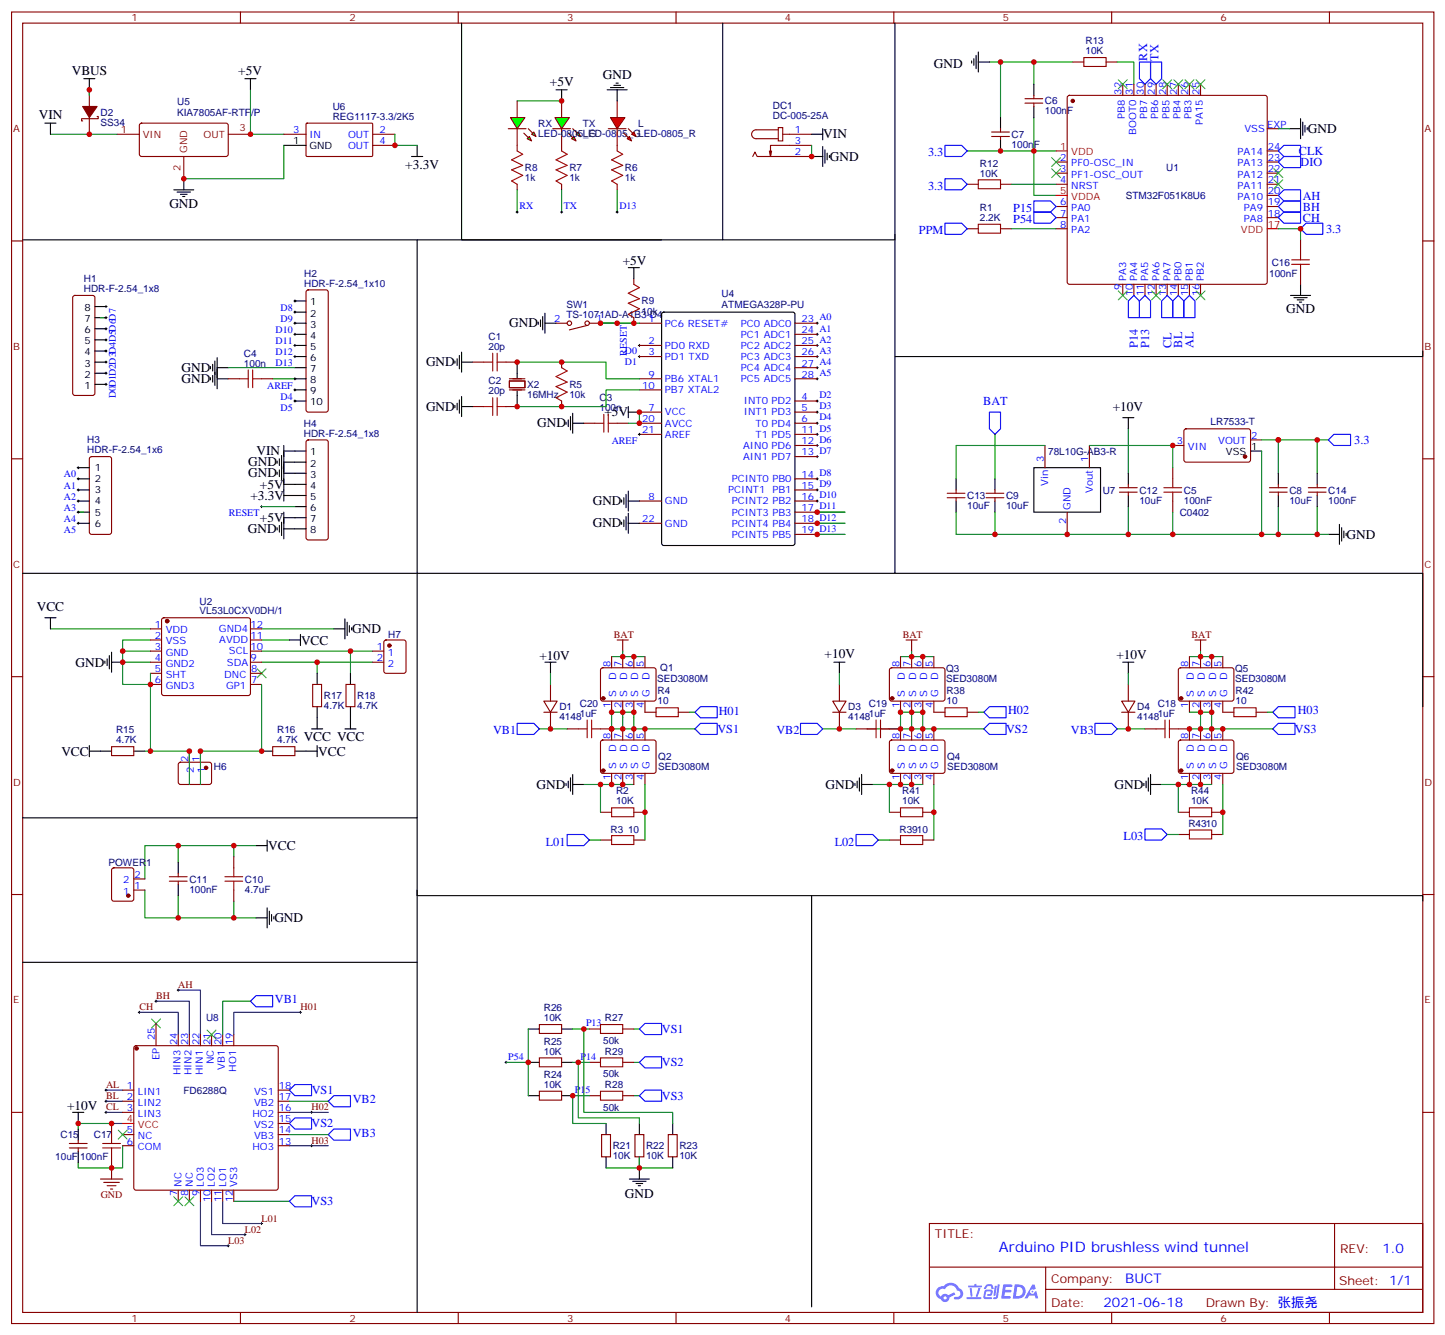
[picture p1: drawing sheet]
<svg xmlns="http://www.w3.org/2000/svg" width="459mm" height="424mm" viewBox="0 0 459 424" stroke-linecap="round" stroke-linejoin="round" font-family="sans-serif">
<defs><g id="words">
<text font-size="4.6" fill="#00f" x="317.2" y="397.4">Arduino PID brushless wind tunnel</text>
<g font-size="4.2">
<text x="22.8" y="23.8">VBUS</text>
<text x="75.6" y="23.8">+5V</text>
<text x="296.5" y="21.4">GND</text>
<text x="174.6" y="27.3">+5V</text>
<text x="191.4" y="25.2">GND</text>
<text x="12.3" y="37.9">VIN</text>
<text x="261.4" y="43.9">VIN</text>
<text x="415.2" y="42.3">GND</text>
<text x="128.7" y="53.7">+3.3V</text>
<text x="263.5" y="51">GND</text>
<text x="53.8" y="65.9">GND</text>
<text x="197.7" y="84.2">+5V</text>
<text x="408.3" y="99.4">GND</text>
<text x="161.7" y="103.9">GND</text>
<text x="57.6" y="118">GND</text>
<text x="135.3" y="116.3">GND</text>
<text x="57.6" y="121.5">GND</text>
<text x="135.3" y="130.4">GND</text>
<text x="353.3" y="130.4">+10V</text>
<text x="170.5" y="135.7">GND</text>
<text x="191.9" y="132.1">+5V</text>
<text x="78.8" y="148">GND</text>
<text x="81.4" y="144.5">VIN</text>
<text x="78.8" y="151.5">GND</text>
<text x="82.5" y="155.1">+5V</text>
<text x="79.5" y="158.6">+3.3V</text>
<text x="188.2" y="160.4">GND</text>
<text x="82.5" y="165.6">+5V</text>
<text x="188.2" y="167.4">GND</text>
<text x="78.7" y="169.2">GND</text>
<text x="427.5" y="171">GND</text>
<text x="11.7" y="194">VCC</text>
<text x="111.8" y="201">GND</text>
<text x="95.6" y="204.6">VCC</text>
<text x="171.2" y="209.5">+10V</text>
<text x="261.8" y="209">+10V</text>
<text x="354.4" y="209.1">+10V</text>
<text x="24" y="211.6">GND</text>
<text x="19.5" y="239.8">VCC</text>
<text x="96.4" y="235.2">VCC VCC</text>
<text x="101" y="239.8">VCC</text>
<text x="170.4" y="250.4">GND</text>
<text x="262.1" y="250.4">GND</text>
<text x="353.8" y="250.4">GND</text>
<text x="85.2" y="269.8">VCC</text>
<text x="87.1" y="292.8">GND</text>
<text x="21.3" y="352.4">+10V</text>
<text x="198.4" y="380.3">GND</text>
</g>
<g font-size="4.2" fill="#00f">
<text x="438.9" y="397.6">1.0</text>
<text x="357.2" y="407.2">BUCT</text>
<text x="350.3" y="415">2021-06-18</text>
</g>
<g font-size="3.9" fill="#00f">
<text x="364.2" y="19.2" transform="rotate(-90 364.2 19.2)">RX</text>
<text x="367.8" y="19.2" transform="rotate(-90 367.8 19.2)">TX</text>
<text x="294.6" y="49.7">3.3</text>
<text x="412.4" y="49.2">CLK</text>
<text x="412.9" y="52.7">DIO</text>
<text x="294.6" y="60.3">3.3</text>
<text x="413.6" y="63.3">AH</text>
<text x="321.7" y="67.3">P15</text>
<text x="321.7" y="70.8">P54</text>
<text x="413.7" y="66.9">BH</text>
<text x="413.7" y="70.4">CH</text>
<text x="291.8" y="74.4">PPM</text>
<text x="421" y="73.9">3.3</text>
<text x="361.3" y="110.4" transform="rotate(-90 361.3 110.4)">P14</text>
<text x="364.8" y="110.4" transform="rotate(-90 364.8 110.4)">P13</text>
<text x="371.9" y="110.4" transform="rotate(-90 371.9 110.4)">CL</text>
<text x="375.3" y="110.3" transform="rotate(-90 375.3 110.3)">BL</text>
<text x="378.9" y="110.3" transform="rotate(-90 378.9 110.3)">AL</text>
<text x="312.1" y="128.6">BAT</text>
<text x="430" y="140.9">3.3</text>
<text x="228.2" y="226.9">H01</text>
<text x="320.1" y="226.8">H02</text>
<text x="412" y="226.8">H03</text>
<text x="156.5" y="233.1">VB1</text>
<text x="227.8" y="232.7">VS1</text>
<text x="246.5" y="233.1">VB2</text>
<text x="319.4" y="232.6">VS2</text>
<text x="340" y="233.1">VB3</text>
<text x="411.1" y="232.6">VS3</text>
<text x="173.3" y="268.4">L01</text>
<text x="265" y="268.4">L02</text>
<text x="356.7" y="266.6">L03</text>
<text x="87.3" y="318.5">VB1</text>
<text x="210.1" y="327.8">VS1</text>
<text x="210.1" y="338.4">VS2</text>
<text x="99" y="347.3">VS1</text>
<text x="112" y="350.2">VB2</text>
<text x="210.1" y="349">VS3</text>
<text x="98.9" y="357.9">VS2</text>
<text x="112" y="360.8">VB3</text>
<text x="98.9" y="382.5">VS3</text>
</g>
<g font-size="3.9" fill="#800">
<text x="296.8" y="392.9">TITLE:</text>
<text x="425.5" y="397.6">REV:</text>
<text x="333.7" y="407.1">Company:</text>
<text x="425.1" y="407.7">Sheet: 1/1</text>
<text x="333.7" y="414.8">Date:</text>
<text x="382.8" y="414.9">Drawn By: 张振尧</text>
</g>
<g font-size="3.2" fill="#800">
<text x="41.8" y="6.8">1</text>
<text x="110.9" y="6.8">2</text>
<text x="180.1" y="6.8">3</text>
<text x="249.2" y="6.8">4</text>
<text x="318.3" y="6.8">5</text>
<text x="387.5" y="6.8">6</text>
<text x="4.2" y="41.9">A</text>
<text x="452.2" y="41.9">A</text>
<text x="4.2" y="111.1">B</text>
<text x="452.2" y="111.1">B</text>
<text x="4.2" y="180.2">C</text>
<text x="452.2" y="180.2">C</text>
<text x="4.2" y="249.3">D</text>
<text x="452.2" y="249.3">D</text>
<text x="4.2" y="318.5">E</text>
<text x="452.2" y="318.5">E</text>
<text x="41.8" y="419.6">1</text>
<text x="110.9" y="419.6">2</text>
<text x="180.1" y="419.6">3</text>
<text x="249.2" y="419.6">4</text>
<text x="318.3" y="419.6">5</text>
<text x="387.5" y="419.6">6</text>
</g>
<g font-size="3.2" fill="#000080">
<text x="344.6" y="17.2">10K</text>
<text x="344.6" y="14.1">R13</text>
<text x="56.2" y="33.4">U5</text>
<text x="105.6" y="34.8">U6</text>
<text x="245.3" y="34.7">DC1</text>
<text x="331.8" y="33.1">C6</text>
<text x="31.9" y="40">SS34</text>
<text x="31.9" y="36.8">D2</text>
<text x="56.2" y="37">KIA7805AF-RTF/P</text>
<text x="105.6" y="38">REG1117-3.3/2K5</text>
<text x="170.9" y="40.4">RX</text>
<text x="185" y="40.3">TX</text>
<text x="202.6" y="40.3">L</text>
<text x="245.3" y="37.9">DC-005-25A</text>
<text x="331.8" y="36.3">100nF</text>
<text x="170.9" y="43.6">LED-0805_G</text>
<text x="185" y="43.6">LED-0805_GLED-0805_R</text>
<text x="321.2" y="47">100nF</text>
<text x="321.2" y="43.7">C7</text>
<text x="311.1" y="52.9">R12</text>
<text x="166.7" y="57.5">1k</text>
<text x="166.7" y="54.4">R8</text>
<text x="180.8" y="57.5">1k</text>
<text x="180.8" y="54.4">R7</text>
<text x="198.4" y="57.5">1k</text>
<text x="198.4" y="54.4">R6</text>
<text x="311.1" y="56">10K</text>
<text x="370.2" y="54.3">U1</text>
<text x="357.4" y="63.2">STM32F051K8U6</text>
<text x="311.1" y="70.1">2.2K</text>
<text x="311.1" y="67">R1</text>
<text x="26.6" y="89.5">H1</text>
<text x="96.6" y="87.8">H2</text>
<text x="402.9" y="87.9">100nF</text>
<text x="403.7" y="84.4">C16</text>
<text x="26.6" y="92.7">HDR-F-2.54_1x8</text>
<text x="96.6" y="90.9">HDR-F-2.54_1x10</text>
<text x="229.1" y="94.1">U4</text>
<text x="179.9" y="100.8">TS-1071AD-A1B3-D4</text>
<text x="179.9" y="97.7">SW1</text>
<text x="203.7" y="99.9">10k</text>
<text x="203.7" y="96.6">R9</text>
<text x="229.1" y="97.6">ATMEGA328P-PU</text>
<text x="155.1" y="107.8">C1</text>
<text x="77.4" y="113.2">C4</text>
<text x="155.1" y="111.1">20p</text>
<text x="77.4" y="116.3">100n</text>
<text x="155.1" y="125.2">20p</text>
<text x="155.1" y="122">C2</text>
<text x="167.4" y="123.1">X2</text>
<text x="180.8" y="123.2">R5</text>
<text x="167.4" y="126.3">16MHz</text>
<text x="180.8" y="126.5">10k</text>
<text x="190.3" y="130.5">100n</text>
<text x="190.3" y="127.3">C3</text>
<text x="96.5" y="135.5">H4</text>
<text x="384.3" y="135">LR7533-T</text>
<text x="27.7" y="143.9">HDR-F-2.54_1x6</text>
<text x="27.7" y="140.7">H3</text>
<text x="96.5" y="138.6">HDR-F-2.54_1x8</text>
<text x="332.8" y="144.3">78L10G-AB3-R</text>
<text x="307.1" y="161.6">10uF</text>
<text x="307.1" y="158.4">C13</text>
<text x="319.4" y="161.6">10uF</text>
<text x="319.4" y="158.4">C9</text>
<text x="350.1" y="156.6">U7</text>
<text x="361.7" y="159.8">10uF</text>
<text x="361.7" y="156.7">C12</text>
<text x="375.8" y="159.8">100nF</text>
<text x="375.8" y="156.7">C5</text>
<text x="409.4" y="159.8">10uF</text>
<text x="409.4" y="156.7">C8</text>
<text x="421.7" y="159.9">100nF</text>
<text x="421.7" y="156.6">C14</text>
<text x="374.5" y="163.7">C0402</text>
<text x="63.4" y="191.9">U2</text>
<text x="63.4" y="194.9">VL53L0CXV0DH/1</text>
<text x="123.3" y="202.5">H7</text>
<text x="209.6" y="213">Q1</text>
<text x="300.4" y="213.4">Q3</text>
<text x="392.1" y="213.4">Q5</text>
<text x="102.8" y="221.9">R17</text>
<text x="113.4" y="221.9">R18</text>
<text x="208.6" y="216.5">SED3080M</text>
<text x="208.8" y="220.4">R4</text>
<text x="300.4" y="216.5">SED3080M</text>
<text x="300.5" y="220.4">R38</text>
<text x="392.1" y="216.5">SED3080M</text>
<text x="392.2" y="220.4">R42</text>
<text x="102.8" y="225.1">4.7K</text>
<text x="113.4" y="225.1">4.7K</text>
<text x="177.6" y="225.4">D1</text>
<text x="184.1" y="227.5">1uF</text>
<text x="184.1" y="224.2">C20</text>
<text x="208.8" y="223.6">10</text>
<text x="269.3" y="225.4">D3</text>
<text x="275.8" y="227.5">1uF</text>
<text x="275.8" y="224.3">C19</text>
<text x="300.5" y="223.6">10</text>
<text x="361" y="225.4">D4</text>
<text x="367.5" y="227.5">1uF</text>
<text x="367.5" y="224.2">C18</text>
<text x="392.2" y="223.6">10</text>
<text x="36.8" y="232.8">R15</text>
<text x="88" y="232.8">R16</text>
<text x="177.6" y="228.6">4148</text>
<text x="269.3" y="228.6">4148</text>
<text x="361" y="228.6">4148</text>
<text x="36.8" y="235.9">4.7K</text>
<text x="88" y="235.9">4.7K</text>
<text x="67.9" y="244.5">H6</text>
<text x="209" y="244.5">SED3080M</text>
<text x="209" y="241.3">Q2</text>
<text x="300.7" y="244.5">SED3080M</text>
<text x="300.7" y="241.3">Q4</text>
<text x="392.4" y="244.5">SED3080M</text>
<text x="392.4" y="241.3">Q6</text>
<text x="195.6" y="255.3">10K</text>
<text x="195.6" y="252.1">R2</text>
<text x="286.4" y="255.3">10K</text>
<text x="286.4" y="252.1">R41</text>
<text x="378.1" y="255.3">10K</text>
<text x="378.1" y="252.1">R44</text>
<text x="377.3" y="262.5">R4310</text>
<text x="193.8" y="264.2">R3</text>
<text x="199.4" y="264.2">10</text>
<text x="285.6" y="264.2">R3910</text>
<text x="34.4" y="274.8">POWER1</text>
<text x="60.1" y="280.1">C11</text>
<text x="77.8" y="280.1">C10</text>
<text x="60.1" y="283.3">100nF</text>
<text x="77.8" y="283.3">4.7uF</text>
<text x="172.7" y="321">R26</text>
<text x="65.4" y="324.1">U8</text>
<text x="172.7" y="324.1">10K</text>
<text x="192.1" y="324.2">R27</text>
<text x="172.7" y="334.7">10K</text>
<text x="172.7" y="331.5">R25</text>
<text x="191.5" y="331.2">50k</text>
<text x="192.1" y="334.8">R29</text>
<text x="191.5" y="341.8">50k</text>
<text x="58.3" y="347.1">FD6288Q</text>
<text x="172.7" y="345.3">10K</text>
<text x="172.7" y="342.1">R24</text>
<text x="192.1" y="345.4">R28</text>
<text x="191.5" y="352.5">50k</text>
<text x="19.2" y="361.3">C15</text>
<text x="29.8" y="361.3">C17</text>
<text x="194.5" y="364.8">R21</text>
<text x="205.1" y="364.8">R22</text>
<text x="215.7" y="364.8">R23</text>
<text x="17.6" y="368.3">10uF</text>
<text x="25.5" y="368.3">100nF</text>
<text x="194.5" y="368">10K</text>
<text x="205.1" y="368">10K</text>
<text x="215.7" y="368">10K</text>
</g>
<g font-size="3.2" fill="#00f">
<text x="356.1" y="30.1" transform="rotate(-90 356.1 30.1)">32</text>
<text x="359.6" y="30.1" transform="rotate(-90 359.6 30.1)">31</text>
<text x="363.1" y="30.1" transform="rotate(-90 363.1 30.1)">30</text>
<text x="366.7" y="30.1" transform="rotate(-90 366.7 30.1)">29</text>
<text x="370.2" y="30.1" transform="rotate(-90 370.2 30.1)">28</text>
<text x="373.7" y="30.1" transform="rotate(-90 373.7 30.1)">27</text>
<text x="377.3" y="30.1" transform="rotate(-90 377.3 30.1)">26</text>
<text x="380.8" y="30.1" transform="rotate(-90 380.8 30.1)">25</text>
<text x="357.2" y="37.7" transform="rotate(-90 357.2 37.7)">PB8</text>
<text x="364.2" y="37.7" transform="rotate(-90 364.2 37.7)">PB7</text>
<text x="367.7" y="37.7" transform="rotate(-90 367.7 37.7)">PB6</text>
<text x="371.3" y="37.7" transform="rotate(-90 371.3 37.7)">PB5</text>
<text x="374.8" y="37.7" transform="rotate(-90 374.8 37.7)">PB4</text>
<text x="378.3" y="37.7" transform="rotate(-90 378.3 37.7)">PB3</text>
<text x="381.8" y="39.7" transform="rotate(-90 381.8 39.7)">PA15</text>
<text x="395.1" y="41.9">VSS</text>
<text x="402.3" y="40.5">EXP</text>
<text x="93" y="42.3">3</text>
<text x="98.2" y="43.7">IN</text>
<text x="110.5" y="43.7">OUT</text>
<text x="110.5" y="47.2">OUT</text>
<text x="120.4" y="42.3">2</text>
<text x="120.4" y="45.8">4</text>
<text x="252.4" y="42.3">1</text>
<text x="252.4" y="45.8">3</text>
<text x="360.7" y="42.7" transform="rotate(-90 360.7 42.7)">BOOT0</text>
<text x="402.5" y="47.6">24</text>
<text x="252.4" y="49.3">2</text>
<text x="336.6" y="51.1">2</text>
<text x="340.1" y="52.8">PF0-OSC_IN</text>
<text x="392.9" y="52.8">PA13</text>
<text x="392.9" y="49.3">PA14</text>
<text x="402.5" y="51.1">23</text>
<text x="336.6" y="54.6">3</text>
<text x="336.6" y="58.1">4</text>
<text x="340.1" y="56.4">PF1-OSC_OUT</text>
<text x="340.1" y="59.9">NRST</text>
<text x="392.9" y="59.9">PA11</text>
<text x="392.9" y="56.4">PA12</text>
<text x="402.5" y="58.1">21</text>
<text x="402.5" y="54.6">22</text>
<text x="336.6" y="65.2">6</text>
<text x="392.9" y="63.4">PA10</text>
<text x="402.5" y="65.2">19</text>
<text x="402.5" y="61.7">20</text>
<text x="164.9" y="66.4">RX</text>
<text x="179" y="66.4">TX</text>
<text x="196.6" y="66.4">D13</text>
<text x="336.6" y="68.7">7</text>
<text x="340.1" y="67">PA0</text>
<text x="340.1" y="70.5">PA1</text>
<text x="394.9" y="70.5">PA8</text>
<text x="394.9" y="67">PA9</text>
<text x="402.5" y="68.7">18</text>
<text x="336.6" y="72.2">8</text>
<text x="340.1" y="74">PA2</text>
<text x="357.5" y="89.2" transform="rotate(-90 357.5 89.2)">PA3</text>
<text x="361" y="89.2" transform="rotate(-90 361 89.2)">PA4</text>
<text x="364.6" y="89.2" transform="rotate(-90 364.6 89.2)">PA5</text>
<text x="368.1" y="89.2" transform="rotate(-90 368.1 89.2)">PA6</text>
<text x="371.6" y="89.2" transform="rotate(-90 371.6 89.2)">PA7</text>
<text x="375.1" y="89.2" transform="rotate(-90 375.1 89.2)">PB0</text>
<text x="378.7" y="89.2" transform="rotate(-90 378.7 89.2)">PB1</text>
<text x="382.2" y="89.2" transform="rotate(-90 382.2 89.2)">PB2</text>
<text x="356.1" y="92.1" transform="rotate(-90 356.1 92.1)">9</text>
<text x="359.6" y="94.1" transform="rotate(-90 359.6 94.1)">10</text>
<text x="363.1" y="94.1" transform="rotate(-90 363.1 94.1)">11</text>
<text x="366.7" y="94.1" transform="rotate(-90 366.7 94.1)">12</text>
<text x="370.2" y="94.1" transform="rotate(-90 370.2 94.1)">13</text>
<text x="373.7" y="94.1" transform="rotate(-90 373.7 94.1)">14</text>
<text x="377.3" y="94.1" transform="rotate(-90 377.3 94.1)">15</text>
<text x="380.8" y="94.1" transform="rotate(-90 380.8 94.1)">16</text>
<text x="89.1" y="98.6">D8</text>
<text x="87.5" y="105.7">D10</text>
<text x="89.1" y="102.2">D9</text>
<text x="175.9" y="102.2">2</text>
<text x="189.2" y="102.2">1</text>
<text x="205.9" y="102.2">1</text>
<text x="211.1" y="103.6">PC6 RESET#</text>
<text x="235.2" y="103.6">PC0 ADC0</text>
<text x="235.2" y="107.2">PC1 ADC1</text>
<text x="254.5" y="102.2">23 A0</text>
<text x="254.5" y="105.8">24 A1</text>
<text x="87.5" y="109.2">D11</text>
<text x="87.5" y="112.7">D12</text>
<text x="198.4" y="112.5">D0</text>
<text x="199" y="112.9" transform="rotate(-90 199 112.9)">RESET</text>
<text x="205.9" y="109.3">2</text>
<text x="205.9" y="112.8">3</text>
<text x="211.1" y="110.7">PD0 RXD</text>
<text x="235.2" y="110.7">PC2 ADC2</text>
<text x="254.5" y="109.3">25 A2</text>
<text x="254.5" y="112.8">26 A3</text>
<text x="87.5" y="116.3">D13</text>
<text x="198.4" y="116">D1</text>
<text x="205.9" y="119.9">9</text>
<text x="211.1" y="114.2">PD1 TXD</text>
<text x="235.2" y="114.2">PC3 ADC3</text>
<text x="235.2" y="117.8">PC4 ADC4</text>
<text x="254.5" y="116.3">27 A4</text>
<text x="254.5" y="119.9">28 A5</text>
<text x="84.9" y="123.3">AREF</text>
<text x="203.9" y="123.4">10</text>
<text x="211.1" y="121.3">PB6 XTAL1</text>
<text x="211.1" y="124.8">PB7 XTAL2</text>
<text x="235.2" y="121.3">PC5 ADC5</text>
<text x="36.8" y="126.4" transform="rotate(-90 36.8 126.4)">D0D1D2D3D4D5D6D7</text>
<text x="89" y="126.8">D4</text>
<text x="89.1" y="130.4">D5</text>
<text x="205.9" y="130.5">7</text>
<text x="211.1" y="131.9">VCC</text>
<text x="236.1" y="128.3">INT0 PD2</text>
<text x="236.1" y="131.9">INT1 PD3</text>
<text x="254.5" y="126.9">4</text>
<text x="254.5" y="130.5">5</text>
<text x="260.1" y="126.4">D2</text>
<text x="260.1" y="129.9">D3</text>
<text x="203.9" y="134">20</text>
<text x="203.9" y="137.5">21</text>
<text x="211.1" y="135.4">AVCC</text>
<text x="239.9" y="135.4">T0 PD4</text>
<text x="254.5" y="134">6</text>
<text x="254.5" y="137.5">11 D5</text>
<text x="260.1" y="133.5">D4</text>
<text x="194.2" y="141">AREF</text>
<text x="211.1" y="138.9">AREF</text>
<text x="235.9" y="142.5">AIN0 PD6</text>
<text x="239.9" y="138.9">T1 PD5</text>
<text x="254.5" y="141">12 D6</text>
<text x="373.7" y="141">3</text>
<text x="377.2" y="142.8">VIN</text>
<text x="386.8" y="141">VOUT</text>
<text x="397.2" y="139.3">2</text>
<text x="235.9" y="146">AIN1 PD7</text>
<text x="254.5" y="144.6">13 D7</text>
<text x="331.4" y="146.7" transform="rotate(-90 331.4 146.7)">3</text>
<text x="345.5" y="146.7" transform="rotate(-90 345.5 146.7)">1</text>
<text x="20.3" y="151.6">A0</text>
<text x="20.3" y="155.1">A1</text>
<text x="232.3" y="153">PCINT0 PB0</text>
<text x="254.5" y="151.6">14 D8</text>
<text x="254.5" y="155.2">15 D9</text>
<text x="332.8" y="154.2" transform="rotate(-90 332.8 154.2)">Vin</text>
<text x="20.3" y="158.6">A2</text>
<text x="205.9" y="158.7">8</text>
<text x="211.1" y="160.1">GND</text>
<text x="231.2" y="156.6">PCINT1</text>
<text x="232.3" y="160.1">PCINT2 PB2</text>
<text x="245.2" y="156.6">PB1</text>
<text x="254.5" y="158.7">16 D10</text>
<text x="339.9" y="161.9" transform="rotate(-90 339.9 161.9)">GND</text>
<text x="346.9" y="156.5" transform="rotate(-90 346.9 156.5)">Vout</text>
<text x="20.3" y="162.1">A3</text>
<text x="20.3" y="165.7">A4</text>
<text x="72.7" y="163.9">RESET</text>
<text x="203.9" y="165.7">22</text>
<text x="211.1" y="167.1">GND</text>
<text x="232.3" y="163.6">PCINT3 PB3</text>
<text x="232.3" y="167.1">PCINT4 PB4</text>
<text x="254.5" y="162.2">17 D11</text>
<text x="254.5" y="165.7">18 D12</text>
<text x="338.5" y="166.3" transform="rotate(-90 338.5 166.3)">2</text>
<text x="20.3" y="169.2">A5</text>
<text x="232.3" y="170.7">PCINT5 PB5</text>
<text x="254.5" y="169.3">19 D13</text>
<text x="49.1" y="199.2">1</text>
<text x="49.1" y="202.8">2</text>
<text x="52.6" y="201">VDD</text>
<text x="69.5" y="200.7">GND4</text>
<text x="79.5" y="202.8">11</text>
<text x="79.5" y="199.2">12</text>
<text x="49.1" y="206.3">3</text>
<text x="49.1" y="209.8">4</text>
<text x="52.6" y="204.5">VSS</text>
<text x="52.6" y="208.1">GND</text>
<text x="69.6" y="204.2">AVDD</text>
<text x="72.7" y="207.7">SCL</text>
<text x="79.5" y="209.8">9</text>
<text x="79.5" y="206.3">10</text>
<text x="119.7" y="206.3">1</text>
<text x="119.7" y="209.8">2</text>
<text x="123.2" y="208.1">1</text>
<text x="49.1" y="213.4">5</text>
<text x="52.6" y="211.6">GND2</text>
<text x="52.6" y="215.1">SHT</text>
<text x="71.2" y="215.1">DNC</text>
<text x="72" y="211.2">SDA</text>
<text x="79.7" y="213.4">8</text>
<text x="123.2" y="211.6">2</text>
<text x="193.8" y="211.8" transform="rotate(-90 193.8 211.8)">8</text>
<text x="195.6" y="215.7" transform="rotate(-90 195.6 215.7)">D</text>
<text x="197.3" y="211.8" transform="rotate(-90 197.3 211.8)">7</text>
<text x="199.1" y="215.7" transform="rotate(-90 199.1 215.7)">D</text>
<text x="200.9" y="211.8" transform="rotate(-90 200.9 211.8)">6</text>
<text x="202.6" y="215.7" transform="rotate(-90 202.6 215.7)">D</text>
<text x="204.4" y="211.8" transform="rotate(-90 204.4 211.8)">5</text>
<text x="206.2" y="215.7" transform="rotate(-90 206.2 215.7)">D</text>
<text x="285.5" y="211.8" transform="rotate(-90 285.5 211.8)">8</text>
<text x="287.3" y="215.7" transform="rotate(-90 287.3 215.7)">D</text>
<text x="289.1" y="211.8" transform="rotate(-90 289.1 211.8)">7</text>
<text x="290.8" y="215.7" transform="rotate(-90 290.8 215.7)">D</text>
<text x="292.6" y="211.8" transform="rotate(-90 292.6 211.8)">6</text>
<text x="294.4" y="215.7" transform="rotate(-90 294.4 215.7)">D</text>
<text x="296.1" y="211.8" transform="rotate(-90 296.1 211.8)">5</text>
<text x="297.9" y="215.7" transform="rotate(-90 297.9 215.7)">D</text>
<text x="377.3" y="211.8" transform="rotate(-90 377.3 211.8)">8</text>
<text x="379" y="215.7" transform="rotate(-90 379 215.7)">D</text>
<text x="380.8" y="211.8" transform="rotate(-90 380.8 211.8)">7</text>
<text x="382.6" y="215.7" transform="rotate(-90 382.6 215.7)">D</text>
<text x="384.3" y="211.8" transform="rotate(-90 384.3 211.8)">6</text>
<text x="386.1" y="215.7" transform="rotate(-90 386.1 215.7)">D</text>
<text x="387.8" y="211.8" transform="rotate(-90 387.8 211.8)">5</text>
<text x="389.6" y="215.7" transform="rotate(-90 389.6 215.7)">D</text>
<text x="49.1" y="216.9">6</text>
<text x="52.6" y="218.7">GND3</text>
<text x="71.8" y="218.7">GP1</text>
<text x="79.7" y="216.9">7</text>
<text x="195.6" y="221.2" transform="rotate(-90 195.6 221.2)">S</text>
<text x="199.1" y="221.2" transform="rotate(-90 199.1 221.2)">S</text>
<text x="202.6" y="221.2" transform="rotate(-90 202.6 221.2)">S</text>
<text x="206.2" y="221.2" transform="rotate(-90 206.2 221.2)">G</text>
<text x="287.3" y="221.2" transform="rotate(-90 287.3 221.2)">S</text>
<text x="290.8" y="221.2" transform="rotate(-90 290.8 221.2)">S</text>
<text x="294.4" y="221.2" transform="rotate(-90 294.4 221.2)">S</text>
<text x="297.9" y="221.2" transform="rotate(-90 297.9 221.2)">G</text>
<text x="379" y="221.2" transform="rotate(-90 379 221.2)">S</text>
<text x="382.6" y="221.2" transform="rotate(-90 382.6 221.2)">S</text>
<text x="386.1" y="221.2" transform="rotate(-90 386.1 221.2)">S</text>
<text x="389.6" y="221.2" transform="rotate(-90 389.6 221.2)">G</text>
<text x="193.8" y="224.7" transform="rotate(-90 193.8 224.7)">1</text>
<text x="197.3" y="224.7" transform="rotate(-90 197.3 224.7)">2</text>
<text x="200.9" y="224.7" transform="rotate(-90 200.9 224.7)">3</text>
<text x="204.4" y="224.7" transform="rotate(-90 204.4 224.7)">4</text>
<text x="285.5" y="224.7" transform="rotate(-90 285.5 224.7)">1</text>
<text x="289.1" y="224.7" transform="rotate(-90 289.1 224.7)">2</text>
<text x="292.6" y="224.7" transform="rotate(-90 292.6 224.7)">3</text>
<text x="296.1" y="224.7" transform="rotate(-90 296.1 224.7)">4</text>
<text x="377.3" y="224.7" transform="rotate(-90 377.3 224.7)">1</text>
<text x="380.8" y="224.7" transform="rotate(-90 380.8 224.7)">2</text>
<text x="384.3" y="224.7" transform="rotate(-90 384.3 224.7)">3</text>
<text x="387.8" y="224.7" transform="rotate(-90 387.8 224.7)">4</text>
<text x="193.8" y="234.7" transform="rotate(-90 193.8 234.7)">8</text>
<text x="195.6" y="238.6" transform="rotate(-90 195.6 238.6)">D</text>
<text x="197.3" y="234.7" transform="rotate(-90 197.3 234.7)">7</text>
<text x="199.1" y="238.6" transform="rotate(-90 199.1 238.6)">D</text>
<text x="200.9" y="234.7" transform="rotate(-90 200.9 234.7)">6</text>
<text x="202.6" y="238.6" transform="rotate(-90 202.6 238.6)">D</text>
<text x="204.4" y="234.7" transform="rotate(-90 204.4 234.7)">5</text>
<text x="206.2" y="238.6" transform="rotate(-90 206.2 238.6)">D</text>
<text x="285.5" y="234.7" transform="rotate(-90 285.5 234.7)">8</text>
<text x="287.3" y="238.6" transform="rotate(-90 287.3 238.6)">D</text>
<text x="289.1" y="234.7" transform="rotate(-90 289.1 234.7)">7</text>
<text x="290.8" y="238.6" transform="rotate(-90 290.8 238.6)">D</text>
<text x="292.6" y="234.7" transform="rotate(-90 292.6 234.7)">6</text>
<text x="294.4" y="238.6" transform="rotate(-90 294.4 238.6)">D</text>
<text x="296.1" y="234.7" transform="rotate(-90 296.1 234.7)">5</text>
<text x="297.9" y="238.6" transform="rotate(-90 297.9 238.6)">D</text>
<text x="377.3" y="234.7" transform="rotate(-90 377.3 234.7)">8</text>
<text x="379" y="238.6" transform="rotate(-90 379 238.6)">D</text>
<text x="380.8" y="234.7" transform="rotate(-90 380.8 234.7)">7</text>
<text x="382.6" y="238.6" transform="rotate(-90 382.6 238.6)">D</text>
<text x="384.3" y="234.7" transform="rotate(-90 384.3 234.7)">6</text>
<text x="386.1" y="238.6" transform="rotate(-90 386.1 238.6)">D</text>
<text x="387.8" y="234.7" transform="rotate(-90 387.8 234.7)">5</text>
<text x="389.6" y="238.6" transform="rotate(-90 389.6 238.6)">D</text>
<text x="59.8" y="241.8" transform="rotate(-90 59.8 241.8)">2</text>
<text x="61.5" y="245.3" transform="rotate(-90 61.5 245.3)">2</text>
<text x="63.3" y="241.8" transform="rotate(-90 63.3 241.8)">1</text>
<text x="65.1" y="245.3" transform="rotate(-90 65.1 245.3)">1</text>
<text x="195.6" y="244.2" transform="rotate(-90 195.6 244.2)">S</text>
<text x="199.1" y="244.2" transform="rotate(-90 199.1 244.2)">S</text>
<text x="202.6" y="244.2" transform="rotate(-90 202.6 244.2)">S</text>
<text x="206.2" y="244.2" transform="rotate(-90 206.2 244.2)">G</text>
<text x="287.3" y="244.2" transform="rotate(-90 287.3 244.2)">S</text>
<text x="290.8" y="244.2" transform="rotate(-90 290.8 244.2)">S</text>
<text x="294.4" y="244.2" transform="rotate(-90 294.4 244.2)">S</text>
<text x="297.9" y="244.2" transform="rotate(-90 297.9 244.2)">G</text>
<text x="379" y="244.2" transform="rotate(-90 379 244.2)">S</text>
<text x="382.6" y="244.2" transform="rotate(-90 382.6 244.2)">S</text>
<text x="386.1" y="244.2" transform="rotate(-90 386.1 244.2)">S</text>
<text x="389.6" y="244.2" transform="rotate(-90 389.6 244.2)">G</text>
<text x="193.8" y="247.7" transform="rotate(-90 193.8 247.7)">1</text>
<text x="197.3" y="247.7" transform="rotate(-90 197.3 247.7)">2</text>
<text x="200.9" y="247.7" transform="rotate(-90 200.9 247.7)">3</text>
<text x="204.4" y="247.7" transform="rotate(-90 204.4 247.7)">4</text>
<text x="285.5" y="247.7" transform="rotate(-90 285.5 247.7)">1</text>
<text x="289.1" y="247.7" transform="rotate(-90 289.1 247.7)">2</text>
<text x="292.6" y="247.7" transform="rotate(-90 292.6 247.7)">3</text>
<text x="296.1" y="247.7" transform="rotate(-90 296.1 247.7)">4</text>
<text x="377.3" y="247.7" transform="rotate(-90 377.3 247.7)">1</text>
<text x="380.8" y="247.7" transform="rotate(-90 380.8 247.7)">2</text>
<text x="384.3" y="247.7" transform="rotate(-90 384.3 247.7)">3</text>
<text x="387.8" y="247.7" transform="rotate(-90 387.8 247.7)">4</text>
<text x="39.2" y="280.4">2</text>
<text x="42.7" y="278.6">2</text>
<text x="39.2" y="283.9">1</text>
<text x="42.7" y="282.2">1</text>
<text x="186.1" y="325.7">P13</text>
<text x="49.2" y="330.1" transform="rotate(-90 49.2 330.1)">25</text>
<text x="56.2" y="331.7" transform="rotate(-90 56.2 331.7)">24</text>
<text x="59.8" y="331.7" transform="rotate(-90 59.8 331.7)">23</text>
<text x="63.3" y="331.7" transform="rotate(-90 63.3 331.7)">22</text>
<text x="66.8" y="331.7" transform="rotate(-90 66.8 331.7)">21</text>
<text x="70.3" y="331.7" transform="rotate(-90 70.3 331.7)">20</text>
<text x="73.9" y="331.7" transform="rotate(-90 73.9 331.7)">19</text>
<text x="50.6" y="336.5" transform="rotate(-90 50.6 336.5)">EP</text>
<text x="57.3" y="341.3" transform="rotate(-90 57.3 341.3)">HIN3</text>
<text x="60.8" y="341.3" transform="rotate(-90 60.8 341.3)">HIN2</text>
<text x="64.3" y="341.3" transform="rotate(-90 64.3 341.3)">HIN1</text>
<text x="67.9" y="337.8" transform="rotate(-90 67.9 337.8)">NC</text>
<text x="71.4" y="339.6" transform="rotate(-90 71.4 339.6)">VB1</text>
<text x="74.9" y="340.1" transform="rotate(-90 74.9 340.1)">HO1</text>
<text x="161.4" y="336.3">P54</text>
<text x="184.3" y="336.3">P14</text>
<text x="40.3" y="345.7">1</text>
<text x="43.8" y="347.4">LIN1</text>
<text x="80.7" y="347.4">VS1</text>
<text x="88.5" y="345.7">18</text>
<text x="182.5" y="346.9">P15</text>
<text x="40.3" y="349.2">2</text>
<text x="40.3" y="352.7">3</text>
<text x="43.8" y="350.9">LIN2</text>
<text x="80.7" y="350.9">VB2</text>
<text x="88.5" y="352.7">16</text>
<text x="88.5" y="349.2">17</text>
<text x="40.3" y="359.8">5</text>
<text x="43.8" y="354.5">LIN3</text>
<text x="80.1" y="354.5">HO2</text>
<text x="80.7" y="358">VS2</text>
<text x="88.5" y="359.8">14</text>
<text x="88.5" y="356.2">15</text>
<text x="40.3" y="363.3">6</text>
<text x="43.8" y="361.5">NC</text>
<text x="43.8" y="365.1">COM</text>
<text x="80.1" y="365.1">HO3</text>
<text x="80.7" y="361.5">VB3</text>
<text x="88.5" y="363.3">13</text>
<text x="57.6" y="376.7" transform="rotate(-90 57.6 376.7)">NC</text>
<text x="61.2" y="376.7" transform="rotate(-90 61.2 376.7)">NC</text>
<text x="64.7" y="376.7" transform="rotate(-90 64.7 376.7)">LO3</text>
<text x="68.2" y="376.7" transform="rotate(-90 68.2 376.7)">LO2</text>
<text x="71.8" y="376.7" transform="rotate(-90 71.8 376.7)">LO1</text>
<text x="75.3" y="376.7" transform="rotate(-90 75.3 376.7)">VS3</text>
<text x="56.2" y="379.6" transform="rotate(-90 56.2 379.6)">7</text>
<text x="59.8" y="379.6" transform="rotate(-90 59.8 379.6)">8</text>
<text x="63.3" y="379.6" transform="rotate(-90 63.3 379.6)">9</text>
<text x="66.8" y="381.6" transform="rotate(-90 66.8 381.6)">10</text>
<text x="70.3" y="381.6" transform="rotate(-90 70.3 381.6)">11</text>
<text x="73.9" y="381.6" transform="rotate(-90 73.9 381.6)">12</text>
</g>
<g font-size="3.2" fill="#881000">
<text x="76" y="41.6">3</text>
<text x="38.3" y="42.3">1</text>
<text x="45.3" y="43.7">VIN</text>
<text x="64.6" y="43.7">OUT</text>
<text x="59.4" y="48.6" transform="rotate(-90 59.4 48.6)">GND</text>
<text x="57.3" y="54.2" transform="rotate(-90 57.3 54.2)">2</text>
</g>
<g font-size="3.2">
<text x="93" y="45.8">1</text>
<text x="98.2" y="47.2">GND</text>
<text x="26.8" y="98.7">8</text>
<text x="98.5" y="96.9">1</text>
<text x="98.5" y="100.5">2</text>
<text x="26.8" y="105.8">6</text>
<text x="26.8" y="102.2">7</text>
<text x="98.5" y="104">3</text>
<text x="98.5" y="107.5">4</text>
<text x="26.8" y="112.8">4</text>
<text x="26.8" y="109.3">5</text>
<text x="98.5" y="111.1">5</text>
<text x="26.8" y="119.9">2</text>
<text x="26.8" y="116.3">3</text>
<text x="98.5" y="114.6">6</text>
<text x="98.5" y="118.1">7</text>
<text x="26.8" y="123.4">1</text>
<text x="98.5" y="121.6">8</text>
<text x="98.5" y="125.2">9</text>
<text x="98.5" y="128.7">10</text>
<text x="397.2" y="142.8">1</text>
<text x="30.1" y="149.5">1</text>
<text x="98.5" y="144.6">1</text>
<text x="98.5" y="148.1">2</text>
<text x="389.2" y="144.6">VSS</text>
<text x="30.1" y="153">2</text>
<text x="98.5" y="151.6">3</text>
<text x="98.5" y="155.2">4</text>
<text x="30.1" y="156.6">3</text>
<text x="30.1" y="160.1">4</text>
<text x="98.5" y="158.7">5</text>
<text x="30.1" y="163.6">5</text>
<text x="30.1" y="167.1">6</text>
<text x="98.5" y="162.2">6</text>
<text x="98.5" y="165.7">7</text>
<text x="98.5" y="169.3">8</text>
</g>
<g font-size="3.2" fill="#f00">
<text x="336.6" y="47.6">1</text>
<text x="340.1" y="49.3">VDD</text>
<text x="336.6" y="61.7">5</text>
<text x="340.1" y="63.4">VDDA</text>
<text x="393.9" y="74">VDD</text>
<text x="402.5" y="72.2">17</text>
<text x="40.3" y="356.2">4</text>
<text x="43.8" y="358">VCC</text>
</g>
<g font-size="3.2" fill="#800000">
<text x="194.9" y="202.4">BAT</text>
<text x="286.6" y="202.4">BAT</text>
<text x="378.3" y="202.4">BAT</text>
<text x="49.5" y="317.1">BH</text>
<text x="56.6" y="313.6">AH</text>
<text x="44.2" y="320.7">CH</text>
<text x="95.4" y="320.7">H01</text>
<text x="33.7" y="345.4">AL</text>
<text x="33.7" y="348.9">BL</text>
<text x="33.7" y="352.4">CL</text>
<text x="98.9" y="352.4">H02</text>
<text x="98.9" y="363">H03</text>
<text x="32" y="380.3">GND</text>
<text x="83" y="387.7">L01</text>
<text x="72.5" y="394.8">L03</text>
<text x="77.8" y="391.2">L02</text>
</g>
</g></defs>
<g fill="none" stroke="#870000" stroke-width=".35">
<path d="M178.3 32v5.3M178.3 40.9v5.2M176.5 102.6h3.6M186.4 103.3l-5.6 1.4M187.1 102.6h3.5"/>
<circle cx="180.8" cy="102.6" r=".71"/>
<circle cx="186.4" cy="102.6" r=".71"/>
</g>
<path d="M176.5 28.5h3.6M178.3 28.5v3.5M173 99.4v6.4M170.9 102.2v.7M171.6 101.5v2.1M172.3 100.5v4.2M173 102.6h3.5" fill="none" stroke="#000" stroke-width=".35"/>
<g fill="none" stroke="#000" stroke-width=".32">
<path d="M202.6 109.6h.7M202.6 113.2h.7M203 109.3v.7M203 112.8v.7M259.1 102.6h.7M259.1 106.1h.7M259.1 109.6h.7M259.1 113.2h.7M259.1 116.7h.7M259.4 102.2v.7M259.4 105.8v.7M259.4 109.3v.7"/>
<path d="M259.4 112.8v.7M259.4 116.3v.8M259.4 119.9v.7M259.1 120.2h.7M259.1 127.3h.7M259.1 130.8h.7M259.1 134.3h.7M259.1 137.9h.7M259.4 126.9v.7M259.4 130.5v.7M259.4 134v.7M259.4 137.5v.7"/>
<path d="M259.1 141.4h.7M259.1 144.9h.7M259.1 152h.7M259.1 155.5h.7M259.1 159h.7M259.4 141v.7M259.4 144.6v.7M259.4 151.6v.7M259.4 155.2v.7M259.4 158.7v.7M259.1 162.6h.7M259.1 166.1h.7"/>
<path d="M259.1 169.6h.7M259.4 162.2v.7M259.4 165.7v.7M259.4 169.3v.7"/>
</g>
<g fill="#0f0" stroke="#870000" stroke-width=".35">
<path d="M181.5 44l.7-.7 .7 1.4z"/>
<path d="M182.9 42.6l.7-.7 .7 1.4z"/>
</g>
<g fill="#870000" stroke="#870000" stroke-width=".35">
<path d="M180.4 42.3l1.4 1.4z"/>
<path d="M181.8 40.9l1.4 1.4z"/>
</g>
<path d="M175.5 40.9h5.6z" fill="#f00" stroke="#870000" stroke-width=".35"/>
<path d="M176.2 37.3h4.6l-2.5 3.6z" fill="#0f0" stroke="#870000" stroke-width=".35"/>
<path d="M164.2 32v5.3M164.2 40.9v5.2" fill="none" stroke="#870000" stroke-width=".35"/>
<g fill="#0f0" stroke="#870000" stroke-width=".35">
<path d="M167.4 44l.7-.7 .7 1.4z"/>
<path d="M168.8 42.6l.7-.7 .7 1.4z"/>
</g>
<g fill="#870000" stroke="#870000" stroke-width=".35">
<path d="M166.3 42.3l1.4 1.4z"/>
<path d="M167.7 40.9l1.4 1.4z"/>
</g>
<path d="M161.4 40.9h5.6z" fill="#f00" stroke="#870000" stroke-width=".35"/>
<path d="M162.1 37.3h4.6l-2.5 3.6z" fill="#0f0" stroke="#870000" stroke-width=".35"/>
<g fill="none" stroke="#008700" stroke-width=".35">
<path d="M164.2 32h14.1M16 42.6h21.2M79.5 42.6h10.6M257.7 46.1v3.6M164.2 60.3v7M178.3 60.3v7M195.9 60.3v7M31.9 100.8h1.8M164.2 114.9h28.2v5.3h10.6M190.6 102.6h12.4M86.6 120.2h7M203 123.8h-10.6v5.2h-28.2"/>
<path d="M203 130.8v3.5h-3.5M24.8 162.6h1.8M259.4 162.6h8.9M259.4 166.1h8.9M259.4 169.6h8.9"/>
</g>
<g fill="none" stroke="#a10000" stroke-width=".35">
<path d="M164.2 47.9l1.7 1.1-3.5 1.7 3.5 1.8-3.5 1.4 3.5 1.8-3.5 1.7 1.8 1.1M178.3 47.9l1.8 1.1-3.6 1.7 3.6 1.8-3.6 1.4 3.6 1.8-3.6 1.7 1.8 1.1M195.9 47.9l1.8 1.1-3.5 1.7 3.5 1.8-3.5 1.4 3.5 1.8-3.5 1.7 1.7 1.1M201.2 90.2l1.8 1.1-3.5 1.8 3.5 1.7-3.5 1.4 3.5 1.8-3.5 1.8 1.7 1M78.8 117.4v5.6M80.2 117.4v5.6M153.6 114.9h2.8M156.4 112.1v5.7M157.8 114.9h2.9M157.8 112.1v5.7M178.3 116.7l1.8 1.1-3.6 1.7 3.6 1.8-3.6 1.4 3.6 1.8-3.6 1.7 1.8 1.1M76 120.2h2.8"/>
<path d="M80.2 120.2h2.8M153.6 129h2.8M156.4 126.2v5.7M157.8 126.2v5.7M157.8 129h2.9M188.9 134.3h2.8M191.7 131.5v5.7M193.1 134.3h2.8M193.1 131.5v5.7"/>
</g>
<g fill="none" stroke="#870000" stroke-width=".35">
<path d="M28.4 28.5v5.3M28.4 37.3v5.3M30.8 37h.4v.7h-5.3v.7h.3M44.5 39.3l.4-.2h27.1l.5 .7-.1 9.4-.6 .5-27.1-.1-.5-.6v-9.2zM97.2 39.3l.3-.2h20.6l.2 .3v10.1l-.3 .2-20.7-.1-.1-.3zM90.1 42.6h7.1M118.3 42.6h7.1M118.3 46.1h7.1M164.2 46.1v1.8M164.2 58.5v1.8M178.3 46.1v1.8M178.3 58.5v1.8"/>
<path d="M195.9 46.1v1.8M195.9 58.5v1.8M239 49.7l.7-1.4 .7 1.4h17.3M245 47.9l-.4 1.8M247.1 40.5h1.4v4.2h-1.4zM247.1 41.2h-7.1a1.41 1.41 0 0 0-1.4 1.4 1.41 1.41 0 0 0 1.4 1.4h7.1M248.5 42.6h9.2M257.7 46.1h-13.1v3.6l-.3-1.8M23.3 94l.5-.2h5.6l.5 .2 .2 .5v30.3l-.2 .5-.5 .2h-5.6l-.5-.2-.2-.5v-30.3zM97.4 92.2l.5-.2h5.6l.5 .2 .2 .5v37.4l-.2 .5-.5 .2h-5.6l-.5-.2-.2-.5v-37.4zM201.2 88.5v1.7M150.1 114.9h3.5"/>
<path d="M160.7 114.9h3.5M178.3 114.9v1.8M201.2 100.8v1.8M203 102.6h7M203 109.6h7M203 113.2h7M252.4 102.6h7M252.4 109.6h7M252.4 113.2h7M252.4 106.1h7M252.4 116.7h7M72.5 120.2h3.5"/>
<path d="M83 120.2h3.6M97.4 139.8l.5-.2h5.6l.5 .2 .2 .5v30.4l-.2 .5-.5 .2h-5.6l-.5-.3-.2-.4v-30.4zM150.1 129h3.5M160.7 129h3.5M161.7 120.9h5v2.1h-5zM161.7 120.2h5M161.7 123.8h5M178.3 127.3v1.7M185.3 134.3h3.6M195.9 134.3h3.6M203 130.8h7M203 134.3h7"/>
<path d="M203 120.2h7M203 123.8h7M203 137.9h7M252.4 127.3h7M252.4 130.8h7M252.4 134.3h7M252.4 120.2h7M252.4 137.9h7M28.6 145.1l.5-.2h5.6l.7 .5v23.5l-.4 .7h-5.9l-.7-.4v-23.6zM203 159h7M252.4 159h7M252.4 141.4h7"/>
<path d="M252.4 144.9h7M252.4 152h7M252.4 155.5h7M203 166.1h7M252.4 162.6h7M252.4 166.1h7M252.4 169.6h7"/>
</g>
<g fill="none" stroke="#000" stroke-width=".32">
<path d="M163.8 67.3h.7M164.2 67v.7M177.9 67.3h.7M178.3 67v.7M195.6 67.3h.7M195.9 67v.7M33.3 97.3h.7M33.7 96.9v.7M93.3 99.1h.7M93.3 95.5h.7M93.6 95.2v.7M93.6 98.7v.7"/>
<path d="M33.3 118.5h.7M33.3 114.9h.7M33.3 111.4h.7M33.3 107.9h.7M33.3 104.4h.7M33.3 100.8h.7M33.7 100.5v.7M33.7 104v.7M33.7 107.5v.7M33.7 111.1v.7M33.7 114.6v.7M33.7 118.1v.7"/>
<path d="M93.3 106.1h.7M93.3 113.2h.7M93.3 102.6h.7M93.3 109.6h.7M93.6 102.2v.7M93.6 105.8v.7M93.6 109.3v.7M93.6 112.8v.7M93.6 119.9v.7M195.6 102.6h.7M195.9 102.2v.7M33.3 122h.7"/>
<path d="M33.7 121.6v.7M93.3 120.2h.7M93.3 123.8h.7M93.3 127.3h.7M93.6 123.4v.7M93.6 126.9v.7M202.6 137.9h.7M203 137.5v.7M24.5 148.4h.7M24.5 152h.7M24.5 155.5h.7M24.5 159h.7"/>
<path d="M24.8 148.1v.7M24.8 151.6v.7M24.8 155.2v.7M24.8 158.7v.7M24.5 162.6h.7M24.5 166.1h.7M24.8 162.2v.7M24.8 165.7v.7M82.7 160.8h.7M83 160.4v.7"/>
</g>
<g fill="none" stroke="#000" stroke-width=".35">
<path d="M14.3 39.1h3.5M16 39.1v3.5M26.6 25h3.5M28.4 25v3.5M77.8 25h3.5M79.5 25v3.5M58.3 56.7v3.6M90.1 46.1h7.1M130.7 49.7h3.5M132.4 46.1v3.6M257.7 49.7h3.5M257.7 42.6h3.5"/>
<path d="M261.2 40.9v3.5M261.2 46.5v6.3M261.9 47.6v4.2M262.6 48.6v2.1M263.3 49.3v.7M55.2 60.3h6.3M56.2 61h4.3M57.3 61.7h2.1M58 62.4h.7M30.1 97.3h3.6M93.6 95.5h3.6M93.6 99.1h3.6"/>
<path d="M199.5 84.9h3.5M201.2 84.9v3.6M210.3 99.3l.4-.2h41l.6 .4 .1 72.9-.5 .7h-41.2l-.6-.4-.1-72.9zM30.1 118.5h3.6M30.1 114.9h3.6M30.1 111.4h3.6M30.1 107.9h3.6M30.1 104.4h3.6M30.1 100.8h3.6M66.8 116.3v.8M66.8 119.9v.7M67.5 115.6v2.2"/>
<path d="M67.5 119.2v2.1M68.2 114.6v7.7M68.9 116.7h3.6M68.9 113.5v9.9M93.6 102.6h3.6M93.6 106.1h3.6M93.6 109.6h3.6M93.6 113.2h3.6M93.6 116.7h3.6M144.4 114.6v.7M145.1 113.9v2.1M145.8 112.8v4.3"/>
<path d="M146.5 114.9h3.6M146.5 111.8v6.3M164.2 114.9v5M30.1 122h3.6M68.9 120.2h3.6M93.6 120.2h3.6M93.6 123.8h3.6M93.6 127.3h3.6M144.4 128.7v.7M145.1 128v2.1M145.8 126.9v4.3M146.5 125.9v6.3"/>
<path d="M146.5 129h3.6M164.2 124.1v4.9M179.7 134v.7M180.4 133.3v2.1M181.1 132.2v4.3M181.8 134.3h3.5M181.8 131.2v6.3M199.5 130.8h3.5M199.5 129v3.6M24.8 148.4h3.6M24.8 152h3.6M24.8 155.5h3.6"/>
<path d="M24.8 159h3.6M88 146.3v.7M88 149.9v.7M88.7 145.6v2.1M88.7 149.2v2.1M89.4 144.6v7.7M90.1 143.2h7.1M90.1 146.7h7.1M90.1 150.2h7.1M90.1 153.7h7.1M90.1 157.3h7.1M90.1 141.4v17.6"/>
<path d="M197.3 158.7v.7M198 158v2.1M198.8 156.9v4.2M199.5 159h3.5M199.5 155.9v6.3M24.8 162.6h3.6M24.8 166.1h3.6M88 167.5v.7M88.7 166.8v2.1M89.4 165.7v4.3M90.1 167.9h7.1M90.1 164.7v6.3"/>
<path d="M93.6 160.8h3.6M93.6 164.3h3.6M197.3 165.7v.7M198 165v2.1M198.8 164v4.2M199.5 166.1h3.5M199.5 162.9v6.4"/>
</g>
<path d="M37.2 42.6h7M58.3 49.7v7M72.5 42.6h7" fill="none" stroke="#870f00" stroke-width=".35"/>
<path d="M26.2 33.8h4.6l-2.4 3.5z" fill="#870000" stroke="#870000" stroke-width=".35"/>
<g fill="#f00" stroke="#870000" stroke-width=".35">
<path d="M193.8 37.3h4.6l-2.5 3.6z"/>
<path d="M193.1 40.9h5.7z"/>
</g>
<g fill="#870000" stroke="#870000" stroke-width=".35">
<path d="M199.5 40.9l1.4 1.4z"/>
<path d="M198 42.3l1.5 1.4z"/>
</g>
<g fill="#f00" stroke="#870000" stroke-width=".35">
<path d="M200.5 42.6l.7-.7 .7 1.4z"/>
<path d="M199.1 44l.7-.7 .7 1.4z"/>
</g>
<g fill="none" stroke="#870000" stroke-width=".35">
<path d="M3.7 3.8h451.5v416.3h-451.5zM7.2 7.3h444.5v409.3h-444.5zM76.3 3.8v3.5M145.5 3.8v3.5M214.6 3.8v3.5M283.8 3.8v3.5M352.9 3.8v3.5M422.1 3.8v3.5M195.9 32v5.3M195.9 40.9v5.2M3.7 76.5h3.5M451.7 76.5h3.5"/>
<path d="M3.7 145.6h3.5M451.7 145.6h3.5M47.8 199.6h3.5M51.5 196.3l.5-.2h26.8l.5 .2 .2 .5v23.3l-.2 .5-.5 .2h-26.8l-.5-.3-.2-.4v-23.3zM79.5 199.6h3.5M3.7 214.8h3.5M47.8 206.7h3.5M47.8 210.2h3.5M47.8 203.1h3.5M47.8 213.7h3.5M47.8 217.2h3.5M79.5 206.7h3.5"/>
<path d="M79.5 210.2h3.5M79.5 203.1h3.5M79.5 213.7h3.5M79.5 217.2h3.5M99.3 217.2h2.8v7.1h-2.8zM109.9 217.2h2.8v7.1h-2.8zM118.3 206.7h3.5M118.3 210.2h3.5M122.1 203.3l.5-.2h5.6l.6 .5 .1 9.4-.5 .7h-5.8l-.7-.4-.1-9.5zM451.7 214.8h3.5M35.4 237h7.1v2.8h-7.1zM60.1 238.4v3.5"/>
<path d="M63.6 238.4v3.5M86.6 237h7v2.8h-7zM56.8 242.1l.5-.2 9.4 .1 .5 .6-.1 6-.6 .4-9.5-.1-.4-.6v-5.7zM35.7 275.7l.4-.3h5.7l.6 .5 .1 9.4-.5 .7h-5.9l-.6-.4-.1-9.4zM42.5 279h3.5M53.8 279.7h5.6M53.8 278.3h5.6M56.6 277.2v1.1M56.6 279.7v1M74.2 271.9v3.5M3.7 283.9h3.5M42.5 282.5h3.5"/>
<path d="M74.2 282.5v3.5M451.7 283.9h3.5M3.7 353.1h3.5M451.7 353.1h3.5M295.1 388.3h156.6v28.3h-156.6zM423.7 388.4v20.8M76.3 416.6v3.5M145.5 416.6v3.5M214.6 416.6v3.5M283.8 416.6v3.5M295.1 402.2h156.5M332 409.2h119.6"/>
<path d="M332 402.2v14.1M352.9 416.6v3.5M422.1 416.6v3.5"/>
</g>
<g fill="none" stroke="#000" stroke-width=".35">
<path d="M192.8 28.5h6.3M193.8 27.8h4.2M194.9 27.1h2.1M195.6 26.4h.7M195.9 28.5v3.5M90.1 164.3h3.5M90.1 162.6v3.5M14.3 196.1h3.5M16 196.1v3.5M106 199.6h3.5M109.5 196.4v6.4M110.2 197.5v4.2"/>
<path d="M110.9 198.5v2.2M111.6 199.2v.8M33.3 209.8v.7M34 209.1v2.1M34.7 208.1v4.2M35.4 210.2h3.5M35.4 207v6.4M91.9 203.1h3.5M95.4 201.4v3.5M100.7 213.7v3.5M111.3 213.7v3.5M28.4 238.4h7"/>
<path d="M28.4 236.6v3.6M42.5 238.4h3.5M83 238.4h3.6M93.6 238.4h7.1M98.9 231.4h3.5M100.7 224.3v7.1M100.7 236.6v3.6M109.5 231.4h3.5M111.3 224.3v7.1M56.6 273.7v3.5M81.3 268.4h3.5M84.8 266.6v3.6"/>
<path d="M56.6 280.7v3.6M81.3 291.3h3.5M84.8 288.1v6.4M85.5 289.2v4.2M86.2 290.3v2.1M86.9 291v.7"/>
</g>
<g fill="none" stroke="#008700" stroke-width=".35">
<path d="M79.5 28.5v14.1M90.1 46.1v10.6h-31.8M125.4 42.6v3.5h7M72.5 116.7h21.1M83 160.8h10.6M16 199.6h31.8M83 199.6h23M38.9 210.2v7h8.9M47.8 203.1h-8.9v3.6M47.8 206.7h-8.9v3.5h8.9M47.8 213.7v24.7h12.3v10.6M83 217.2v21.2h-19.4v10.6"/>
<path d="M83 210.2h35.3M83 206.7h35.3M83 203.1h8.9M100.7 210.2v3.5M111.3 206.7v7M46 238.4h1.8M56.6 268.4v5.3M74.2 268.4v3.5M81.3 268.4h-35.3v10.6M46 282.5v8.8h35.3M56.6 284.3v7M74.2 286v5.3"/>
</g>
<path d="M71.4 279.7h5.6M71.4 278.3h5.6M74.2 275.4v2.9M74.2 279.7v2.8" fill="none" stroke="#a10000" stroke-width=".35"/>
<path d="M81.6 212.3l2.9 2.8M84.5 212.3l-2.9 2.8" fill="none" stroke="#3c3" stroke-width=".35"/>
<g fill="#870000" stroke="#870000" stroke-width=".35">
<circle cx="65.4" cy="243.7" r=".53"/>
<circle cx="123.6" cy="204.9" r=".53"/>
<circle cx="40.7" cy="284.3" r=".53"/>
<circle cx="53.1" cy="197.1" r=".53"/>
</g>
<g fill="#5487ff">
<path d="M318.5 407.7h2.5l.4 .2-.2 .5-1.9 .1-.2 .9h1.7l.3 .4-.4 .4h-1.7l-.1 1.2h1.8l.2 .4-.2 .3-2.8 .1z"/>
<path d="M327.7 407.7h.8l.3 1.3-.6 .4a.74 .74 0 0 0-1.1 .3 .74 .74 0 0 0 .5 1 .74 .74 0 0 0 .9-.7l.5-.2 .6 2.3h-.8l-.3-.9h-1.8l-.5 .9h-.9z"/>
<path d="M315.8 408.1h.7l-.5 2.9a.31 .31 0 0 1-.3 .3 .31 .31 0 0 1-.3-.3z"/>
<path d="M316.8 407.6h.6l-.6 4a.89 .89 0 0 1-.6 .7 .89 .89 0 0 1-.9-.3l.9-.4z"/>
<path d="M313.1 407.8l.6-.2 1.2 .1 .5 1.4h-.6l-.4-.9h-.9l-.6 .9h-.5z"/>
<path d="M312.8 409.5l1.8-.2a1.04 1.04 0 0 1 .6 1.1 1.04 1.04 0 0 1-.9 .9h-.7a.29 .29 0 0 1-.2-.3 .29 .29 0 0 1 .3-.3h.7l.1-.8-1.4 .1-.3 1.7h1.9a.29 .29 0 0 1 .3 .4 .29 .29 0 0 1-.4 .2h-1.9l-.4-.3 .2-2z"/>
<path d="M306.9 411.7h4.4a.3 .3 0 0 1 .3 .3 .3 .3 0 0 1-.4 .3h-4.2z"/>
<path d="M310.6 408.8h.7a4 4 0 0 1-1.2 2.8l-.3-.3z"/>
<path d="M307.9 408.9h.6l.2 2.3-.2 .3-.4-.2z"/>
<path d="M307.4 408h1.9l.2-.5h.5l-.1 .5h1.6a.29 .29 0 0 1 .3 .3 .29 .29 0 0 1-.3 .3h-4z"/>
<path d="M322.2 407.7l-.7 4.5h1.5a2.27 2.27 0 0 0 2.6-2.3 2.27 2.27 0 0 0-2.7-2.2zM322.9 408.5a1.5 1.5 0 0 1 1.8 1.5 1.5 1.5 0 0 1-1.9 1.4h-.3z"/>
<path d="M297.7 408.8a2.09 2.09 0 0 0 1 3.6 1.37 1.37 0 0 0 1.6 .8 1.37 1.37 0 0 0 1.1-1.4l1.9-.9-.4-.7-1.8 .9a1.4 1.4 0 0 0-2.4 .4 1.32 1.32 0 0 1-.6-1.8 1.32 1.32 0 0 1 1.9-.5 2.02 2.02 0 0 1 2.1-1.2 2.02 2.02 0 0 1 1.8 1.6 1.09 1.09 0 0 1 1 1.3 1.09 1.09 0 0 1-1.6 .7 .41 .41 0 0 0-.5 .4 .41 .41 0 0 0 .4 .4 1.89 1.89 0 0 0 2.4-1.1 1.89 1.89 0 0 0-1.2-2.4 2.98 2.98 0 0 0-5-.7l-1 .2zM299.5 412a.52 .52 0 0 1 1 0 .52 .52 0 0 1-1 0z"/>
<circle cx="327.8" cy="409.9" r=".28"/>
</g>
<g fill="none" stroke="#000" stroke-width=".35">
<path d="M146.5 7.3v68.8h63.5M229.4 7.3v68.8M284.1 7.3v68.8h-276.9M308.5 19.3v.7M309.2 18.6v2.1M309.9 17.6v4.2M310.6 19.7h3.5M310.6 16.5v6.4M317.6 37.3v3.6M328.2 26.7v3.6M328.2 33.8v3.5M412.9 37.7v6.3"/>
<path d="M413.6 38.7v4.3M414.3 39.8v2.1M317.6 44.4v3.5M409.4 40.9h3.5M415 40.5v.7M132.4 76.1v340.5M284.1 74.4v107.6h-276.9M409.7 93.8h6.4M410.8 94.5h4.2M411.8 95.2h2.1M412.5 95.9h.7M412.9 90.2v3.6"/>
<path d="M451.7 111.4v1.8h-167.6M356.4 132.6h3.6M358.2 132.6v3.5M303.5 152v3.5M303.5 159v3.6M315.9 152v3.5M315.9 159v3.6M328.2 148.4h21.2v14.2h-21.2zM358.2 150.2v3.5M358.2 157.3v3.5M397 143.2h3.5M405.8 150.2v3.5"/>
<path d="M405.8 157.3v3.5M418.2 150.2v3.5M418.2 157.3v3.5M421.7 169.6h3.5M425.2 166.4v6.4M425.9 167.5v4.2M426.6 168.6v2.1M427.4 169.3v.7M284.1 182h167.6v42.3M173 210.2h3.5M174.8 210.2v3.5M264.7 210.2h3.6"/>
<path d="M266.5 210.2v3.5M356.4 210.2h3.6M358.2 210.2v3.5M7.2 259.6h125.2M179.7 248.6v.7M180.4 247.9v2.1M181.1 246.9v4.2M181.8 249h3.5M181.8 245.8v6.4M271.4 248.6v.7M272.1 247.9v2.1M272.8 246.9v4.2"/>
<path d="M273.5 249h3.6M273.5 245.8v6.4M363.1 248.6v.7M363.9 247.9v2.1M364.6 246.9v4.2M365.3 249h3.5M365.3 245.8v6.4M132.4 284.3h319.3v1.7M257.7 284.3v130.5M7.2 305.4h125.2M167.7 337.2h3.5M167.7 326.6h3.5"/>
<path d="M178.3 337.2h3.5M178.3 326.6h3.5M23.1 353.1h3.5M24.8 353.1v3.5M24.8 358.4v3.5M167.7 347.8h3.5M178.3 347.8h3.5M192.4 356.6v3.5M203 356.6v3.5M213.6 356.6v3.5M24.8 365.4v3.5M192.4 367.2v3.5"/>
<path d="M199.8 374.2h6.4M200.9 374.9h4.2M201.9 375.6h2.1M202.6 376.3h.7M203 367.2v7M213.6 367.2v3.5"/>
</g>
<g fill="none" stroke="#008700" stroke-width=".35">
<path d="M314.1 19.7h26.5M317.6 19.7v17.6M328.2 19.7v7M354.7 19.7h5.3v7M28.4 28.5v1.8M328.2 37.3v24.7h7.1M307.1 47.9h28.2M321.2 58.5h14.1M405.8 40.9h3.6M321.2 72.6h14.1M405.8 72.6h7.1v3.5M315.9 137.9v3.5h15.9"/>
<path d="M358.2 136.1v14.1M400.5 139.6h21.2M405.8 139.6v10.6M418.2 139.6v10.6M303.5 152v-10.6h12.4v10.6M345.9 141.4h26.4v7M400.5 143.2v26.4M303.5 162.6v7h12.4M315.9 162.6v7h105.8M358.2 160.8v8.8M372.3 162.6v7M405.8 160.8v8.8"/>
<path d="M418.2 160.8v8.8M174.8 213.7v3.5M194.2 208.4h10.6M197.7 206.7v1.7M266.5 213.7v3.5M285.9 208.4h10.6M289.4 206.7v1.7M358.2 213.7v3.5M377.6 208.4h10.6M381.1 206.7v1.7M171.2 231.4h8.9M197.7 226.1v5.3"/>
<path d="M201.2 231.4v-5.3h-7v5.3h26.4M218.9 226.1h1.7M261.2 231.4h10.6M275.3 231.4h10.6v-5.3h7v5.3h-7M289.4 226.1v5.3M292.9 231.4h19.4M310.6 226.1h1.7M354.7 231.4h8.8M377.6 226.1h7.1v5.3M377.6 231.4h3.5M381.1 226.1v5.3h23M402.3 226.1h1.8"/>
<path d="M185.3 249h15.9M190.6 249v8.8M204.8 249v17.6M277.1 249h15.8M282.4 249v8.8M296.5 249v17.6M368.8 249h15.9M374.1 249v8.8M388.2 249v15.9M187.1 266.6h3.5M278.8 266.6h3.6M370.6 264.9h3.5"/>
<path d="M79.5 317.8h-8.8v10.6M160.7 337.2h7M167.7 326.6v21.2M181.8 337.2h5.3M181.8 326.6h5.3M183.6 337.2v17.6h19.4v1.8M185.3 326.6v26.5h28.3v3.5M201.2 337.2h1.8M201.2 326.6h1.8M35.4 356.6h-10.6v1.8M91.9 349.5h12.3M187.1 347.8h-5.3v8.8h10.6"/>
<path d="M201.2 347.8h1.8M38.9 363.6v7.1h-14.1v-1.8M91.9 360.1h12.3M192.4 370.7h21.2M203 367.2v3.5M74.2 381.3h17.7"/>
</g>
<g fill="none" stroke="#870000" stroke-width=".35">
<path d="M340.6 19.7h3.5M351.2 19.7h3.5M325.4 32.7h5.6M325.4 31.3h5.6M328.2 30.3v1M328.2 32.7v1.1M339 30.5l.5-.2h62.1l.5 .2 .2 .5v58.5l-.2 .5-.5 .2h-62.1l-.5-.2-.2-.5v-58.5zM356.4 26.7v3.6M360 26.7v3.6M363.5 26.7v3.6M367 26.7v3.6M370.6 26.7v3.6"/>
<path d="M374.1 26.7v3.6M377.6 26.7v3.6M381.1 26.7v3.6M307.1 58.5h3.5M314.8 43.3h5.7M314.8 41.9h5.7M317.6 40.9v1M317.6 43.3v1.1M317.6 58.5h3.6M335.3 51.4h3.5M335.3 55h3.5M335.3 58.5h3.5"/>
<path d="M402.3 51.4h3.5M402.3 55h3.5M402.3 58.5h3.5M402.3 47.9h3.5M402.3 40.9h3.5M307.1 72.6h3.5M317.6 72.6h3.6M335.3 65.5h3.5M335.3 69.1h3.5M335.3 72.6h3.5M402.3 65.5h3.5M402.3 69.1h3.5"/>
<path d="M402.3 62h3.5M412.9 76.1v3.6M356.4 90.2v3.6M360 90.2v3.6M363.5 90.2v3.6M367 90.2v3.6M370.6 90.2v3.6M374.1 90.2v3.6M377.6 90.2v3.6M381.1 90.2v3.6M412.9 86.7v3.5M376.1 136.3l.5-.2 20 .1 .4 .6v9.5l-.7 .4-20-.1-.5-.6v-9.2z"/>
<path d="M397 139.6h3.5M300.7 158h5.7M300.7 156.6h5.7M303.5 155.5v1.1M303.5 158v1M313.1 158h5.6M313.1 156.6h5.6M315.9 155.5v1.1M315.9 158v1M331.8 141.4v7M345.9 141.4v7M355.4 156.2h5.6"/>
<path d="M355.4 154.8h5.6M358.2 153.7v1.1M358.2 156.2v1.1M372.3 141.4h3.5M372.3 148.4v3.6M372.3 159v3.6M403 156.2h5.7M403 154.8h5.7M405.8 153.7v1.1M405.8 156.2v1.1M415.4 156.2h5.6M415.4 154.8h5.6"/>
<path d="M418.2 153.7v1.1M418.2 156.2v1.1M338.8 162.6v7M174.8 217.2v5.3M190.9 212.2l.4-.3 16.5 .1 .5 .7-.1 9.4-.6 .4h-16.5l-.5-.7v-9.1zM194.2 208.4v3.5M197.7 208.4v3.5M201.2 208.4v3.5M204.8 208.4v3.5M266.5 217.2v5.3M282.6 212.2l.5-.3 16.5 .1 .4 .7-.1 9.4-.6 .4h-16.5l-.4-.7v-9.1zM285.9 208.4v3.5"/>
<path d="M289.4 208.4v3.5M292.9 208.4v3.5M296.5 208.4v3.5M358.2 217.2v5.3M374.3 212.2l.5-.3 16.5 .1 .4 .7v9.4l-.7 .4h-16.5l-.4-.7v-9.1zM377.6 208.4v3.5M381.1 208.4v3.5M384.7 208.4v3.5M388.2 208.4v3.5M172.6 222.5h4.3l-2.1 3.6zM172.6 226.1h4.3M174.8 226.1v5.3"/>
<path d="M180.1 231.4h3.5M190.6 231.4h3.6v3.5M190.9 235.1l.4-.2h16.5l.5 .7-.1 9.4-.6 .5-16.5-.1-.5-.6v-9.2zM194.2 222.5v3.6M197.7 222.5v3.6M197.7 231.4v3.5M201.2 222.5v3.6M201.2 231.4v3.5M204.8 222.5v3.6h3.5M204.8 231.4v3.5M215.3 226.1h3.6M264.4 222.5h4.2l-2.1 3.6z"/>
<path d="M264.4 226.1h4.2M266.5 226.1v5.3M271.8 231.4h3.5M282.4 231.4h3.5v3.5M282.6 235.1l.5-.2h16.5l.4 .7-.1 9.4-.6 .5-16.5-.1-.4-.6v-9.2zM285.9 222.5v3.6M289.4 222.5v3.6M289.4 231.4v3.5M292.9 222.5v3.6M292.9 231.4v3.5M296.5 222.5v3.6h3.5M296.5 231.4v3.5"/>
<path d="M307.1 226.1h3.5M356.1 222.5h4.2l-2.1 3.6zM356.1 226.1h4.2M358.2 226.1v5.3M363.5 231.4h3.5M374.1 231.4h3.5v3.5M374.3 235.1l.5-.2h16.5l.4 .7v9.4l-.7 .5-16.5-.1-.4-.6v-9.2zM377.6 222.5v3.6M381.1 222.5v3.6M381.1 231.4v3.5M384.7 222.5v3.6M384.7 231.4v3.5"/>
<path d="M388.2 222.5v3.6h3.5M388.2 231.4v3.5M398.8 226.1h3.5M190.6 257.8h3.6M194.2 245.5v3.5M197.7 245.5v3.5M201.2 257.8h3.6M201.2 245.5v3.5M204.8 245.5v3.5M282.4 257.8h3.5M285.9 245.5v3.5M289.4 245.5v3.5"/>
<path d="M292.9 257.8h3.6M292.9 245.5v3.5M296.5 245.5v3.5M374.1 257.8h3.5M377.6 245.5v3.5M381.1 245.5v3.5M384.7 257.8h3.5M384.7 245.5v3.5M388.2 245.5v3.5M190.6 266.6h3.6M201.2 266.6h3.6M282.4 266.6h3.5"/>
<path d="M292.9 266.6h3.6M374.1 264.9h3.5M384.7 264.9h3.5M42.7 332.1l.5-.2h44.4l.5 .2 .2 .5v44.4l-.2 .5-.5 .3h-44.4l-.5-.3-.2-.5v-44.4zM49.5 324.8v7.1M56.6 328.4v3.5M60.1 328.4v3.5M63.6 328.4v3.5M67.2 328.4v3.5M70.7 328.4v3.5M74.2 328.4v3.5M171.2 335.8h7.1v2.8h-7.1z"/>
<path d="M171.2 325.2h7.1v2.8h-7.1zM187.1 326.6h3.5M187.1 337.2h3.5M197.7 326.6h3.5M197.7 337.2h3.5M35.4 356.6v3.5M38.9 346h3.6M38.9 349.5h3.6M38.9 353.1h3.6M88.3 346h3.6M88.3 349.5h3.6M88.3 353.1h3.6"/>
<path d="M88.3 356.6h3.6M171.2 346.4h7.1v2.8h-7.1zM187.1 347.8h3.5M197.7 347.8h3.5M22 364.3h5.7M22 362.9h5.7M24.8 361.9v1M24.8 364.3v1.1M35.4 367.2v3.5M38.9 360.1h3.6M38.9 363.6h3.6M56.6 377.8v3.5"/>
<path d="M60.1 377.8v3.5M63.6 377.8v3.5M67.2 377.8v3.5M70.7 377.8v3.5M74.2 377.8v3.5M88.3 360.1h3.6M88.3 363.6h3.6M191 360.1h2.8v7.1h-2.8zM201.6 360.1h2.8v7.1h-2.8zM212.2 360.1h2.8v7.1h-2.8z"/>
</g>
<g fill="none" stroke="#00f" stroke-width=".35">
<path d="M361.7 19.7h3.6v5.3l-1.8 1.7-1.8-1.7zM365.3 19.7h3.5v5.3l-1.8 1.7-1.7-1.7zM300 46.1h5.3l1.8 1.8-1.8 1.8h-5.3zM300 56.7h5.3l1.8 1.8-1.8 1.8h-5.3zM407.6 46.1h5.3v3.6h-5.3l-1.8-1.8zM407.6 49.7h5.3v3.5h-5.3l-1.8-1.8zM300 70.8h5.3l1.8 1.8-1.8 1.8h-5.3zM328.2 63.8h5.3l1.8 1.7-1.8 1.8h-5.3zM328.2 67.3h5.3l1.8 1.8-1.8 1.7h-5.3zM405.8 62l1.8-1.7h5.3v3.5h-5.3zM405.8 69.1l1.8-1.8h5.3v3.5h-5.3zM407.6 63.8h5.3v3.5h-5.3l-1.8-1.8z"/>
<path d="M412.9 72.6l1.8-1.8h5.2v3.6h-5.2zM358.2 95.5l1.8-1.7 1.7 1.7v5.3h-3.5zM361.7 95.5l1.8-1.7 1.8 1.7v5.3h-3.6zM368.8 95.5l1.8-1.7 1.7 1.7v5.3h-3.5zM372.3 95.5l1.8-1.7 1.7 1.7v5.3h-3.5zM375.8 95.5l1.8-1.7 1.8 1.7v5.3h-3.6zM314.1 130.8h3.5v5.3l-1.7 1.8-1.8-1.8zM421.7 139.6l1.8-1.7h5.3v3.5h-5.3zM164.2 229.6h5.3l1.7 1.8-1.7 1.7h-5.3zM220.6 231.4l1.8-1.8h5.3v3.5h-5.3zM220.6 226.1l1.8-1.8h5.3v3.5h-5.3zM254.1 229.6h5.3l1.8 1.8-1.8 1.7h-5.3z"/>
<path d="M312.3 231.4l1.8-1.8h5.3v3.5h-5.3zM314.1 224.3h5.3v3.5h-5.3l-1.8-1.7zM347.6 229.6h5.3l1.8 1.8-1.8 1.7h-5.3zM404.1 226.1l1.7-1.8h5.3v3.5h-5.3zM404.1 231.4l1.7-1.8h5.3v3.5h-5.3zM180.1 264.9h5.2l1.8 1.7-1.8 1.8h-5.2zM271.8 264.9h5.3l1.7 1.7-1.7 1.8h-5.3zM363.5 263.1h5.3l1.8 1.8-1.8 1.7h-5.3zM79.5 317.8l1.8-1.8h5.3v3.5h-5.3zM203 326.6l1.8-1.8h5.2v3.6h-5.2zM204.8 335.4h5.2v3.5h-5.2l-1.8-1.7zM91.9 356.6l1.7-1.8h5.3v3.6h-5.3z"/>
<path d="M91.9 346l1.7-1.8h5.3v3.6h-5.3zM104.2 349.5l1.8-1.7h5.3v3.5h-5.3zM203 347.8l1.8-1.8h5.2v3.5h-5.2zM104.2 360.1l1.8-1.7h5.3v3.5h-5.3zM91.9 381.3l1.7-1.8h5.3v3.5h-5.3z"/>
</g>
<g fill="#870000" stroke="#870000" stroke-width=".35">
<circle cx="340.6" cy="32" r=".53"/>
<circle cx="395.3" cy="144.9" r=".53"/>
<circle cx="191.5" cy="221.7" r=".53"/>
<circle cx="191.5" cy="244.6" r=".53"/>
<circle cx="283.2" cy="221.7" r=".53"/>
<circle cx="283.2" cy="244.6" r=".53"/>
<circle cx="375" cy="221.7" r=".53"/>
<circle cx="375" cy="244.6" r=".53"/>
<circle cx="43.4" cy="332.8" r=".53"/>
</g>
<path d="M335.3 47.9h3.5M335.3 62h3.5M402.3 72.6h3.5M38.9 356.6h3.6" fill="none" stroke="#f00" stroke-width=".35"/>
<g fill="none" stroke="#a10000" stroke-width=".35">
<path d="M344.1 18.3h7.1v2.8h-7.1zM310.6 57.1h7v2.8h-7zM310.6 71.2h7v2.8h-7zM412.9 79.7v2.8M410.1 82.5h5.6M410.1 83.9h5.6M412.9 83.9v2.8M369.5 156.2h5.6M369.5 154.8h5.6M372.3 152v2.8M372.3 156.2v2.8M183.6 231.4h2.8"/>
<path d="M186.4 228.5v5.7M187.8 231.4h2.8M187.8 228.5v5.7M208.3 224.6h7v2.9h-7zM275.3 231.4h2.8M278.1 228.5v5.7M279.5 231.4h2.9M279.5 228.5v5.7M300 224.6h7.1v2.9h-7.1zM367 231.4h2.9M369.9 228.5v5.7M371.3 228.5v5.7"/>
<path d="M371.3 231.4h2.8M391.7 224.6h7.1v2.9h-7.1zM194.2 256.4h7v2.8h-7zM285.9 256.4h7v2.8h-7zM377.6 256.4h7.1v2.8h-7.1zM194.2 265.2h7v2.8h-7zM285.9 265.2h7v2.8h-7zM377.6 263.5h7.1v2.8h-7.1zM190.6 325.2h7.1v2.8h-7.1zM190.6 335.8h7.1v2.8h-7.1zM190.6 346.4h7.1v2.8h-7.1zM32.6 362.9h5.6"/>
<path d="M32.6 364.3h5.6M35.4 360.1v2.8M35.4 364.3v2.9"/>
</g>
<g fill="none" stroke="#3c3" stroke-width=".35">
<path d="M355 25.3l2.9 2.9M357.9 25.3l-2.9 2.9M369.1 25.3l2.9 2.9M372 25.3l-2.9 2.9M372.7 25.3l2.8 2.9M375.5 25.3l-2.8 2.9M376.2 25.3l2.8 2.9M379 25.3l-2.8 2.9M379.7 25.3l2.9 2.9M382.6 25.3l-2.9 2.9M333.9 50l2.8 2.8M333.9 53.6l2.8 2.8"/>
<path d="M336.7 50l-2.8 2.8M336.7 53.6l-2.8 2.8M404.4 53.6l2.8 2.8M404.4 57.1l2.8 2.8M407.2 53.6l-2.8 2.8M407.2 57.1l-2.8 2.8M355 92.4l2.9 2.8M357.9 92.4l-2.9 2.8M365.6 92.4l2.8 2.8M368.4 92.4l-2.8 2.8M379.7 92.4l2.9 2.8M382.6 92.4l-2.9 2.8"/>
<path d="M48.1 323.4l2.8 2.8M50.9 323.4l-2.8 2.8M65.8 327l2.8 2.8M68.6 327l-2.8 2.8M37.5 358.7l2.9 2.8M40.4 358.7l-2.9 2.8M55.2 379.9l2.8 2.8M58 379.9l-2.8 2.8M58.7 379.9l2.8 2.8M61.5 379.9l-2.8 2.8"/>
</g>
<g fill="none" stroke="#000" stroke-width=".32">
<path d="M49.2 317.8h.7M49.5 317.4v.7M56.2 314.3h.7M56.6 313.9v.7M43.9 321.3h.7M44.2 321v.7M95 321.3h.7M95.4 321v.7M160.3 337.2h.7M160.7 336.8v.7M183.2 337.2h.7M183.6 336.8v.7"/>
<path d="M185 326.6h.7M185.3 326.2v.8M33.3 346h.7M33.3 349.5h.7M33.3 353.1h.7M33.7 345.7v.7M33.7 349.2v.7M33.7 352.7v.7M98.6 353.1h.7M98.9 352.7v.7M181.5 347.8h.7M181.8 347.4v.7"/>
<path d="M98.6 363.6h.7M98.9 363.3v.7M72.1 395.4h.7M72.5 395v.7M77.4 391.9h.7M77.8 391.5v.7M82.7 388.3h.7M83 388v.7"/>
</g>
<path d="M195.9 203.1h3.6M197.7 203.1v3.6M287.7 203.1h3.5M289.4 203.1v3.6M379.4 203.1h3.5M381.1 203.1v3.6M31.9 374.2h7M32.9 375.3h5M34 376.3h2.8M35.1 377.4h.7M35.4 370.7v3.5" fill="none" stroke="#800000" stroke-width=".35"/>
<g fill="none" stroke="#000080" stroke-width=".35">
<path d="M49.5 317.8h10.6v10.6M56.6 314.3h7v14.1M44.2 321.3h12.4v7.1M95.4 321.3h-21.2v7.1M33.7 346h5.2M33.7 349.5h5.2M33.7 353.1h5.2M35.4 356.6h3.5M91.9 353.1h12.3M91.9 363.6h12.3M63.6 381.3v14.1h8.9M67.2 381.3v10.6h10.6"/>
<path d="M70.7 381.3v7h12.3"/>
</g>
<g fill="#c00">
<circle cx="28.4" cy="42.6" r=".88"/>
<circle cx="195.9" cy="102.6" r=".88"/>
<circle cx="164.2" cy="129" r=".88"/>
<circle cx="178.3" cy="129" r=".88"/>
<circle cx="259.4" cy="166.1" r=".88"/>
<circle cx="257.7" cy="49.7" r=".88"/>
<circle cx="178.3" cy="32" r=".88"/>
<circle cx="259.4" cy="162.6" r=".88"/>
<circle cx="259.4" cy="169.6" r=".88"/>
<circle cx="178.3" cy="114.9" r=".88"/>
<circle cx="164.2" cy="114.9" r=".88"/>
<circle cx="190.6" cy="102.6" r=".88"/>
<circle cx="201.2" cy="102.6" r=".88"/>
<circle cx="79.5" cy="42.6" r=".88"/>
<circle cx="74.2" cy="268.4" r=".88"/>
<circle cx="56.6" cy="268.4" r=".88"/>
<circle cx="111.3" cy="206.7" r=".88"/>
<circle cx="38.9" cy="206.7" r=".88"/>
<circle cx="38.9" cy="210.2" r=".88"/>
<circle cx="100.7" cy="210.2" r=".88"/>
<circle cx="58.3" cy="56.7" r=".88"/>
<circle cx="125.4" cy="46.1" r=".88"/>
<circle cx="56.6" cy="291.3" r=".88"/>
<circle cx="74.2" cy="291.3" r=".88"/>
<circle cx="47.8" cy="238.4" r=".88"/>
<circle cx="47.8" cy="217.2" r=".88"/>
<circle cx="60.1" cy="238.4" r=".88"/>
<circle cx="63.6" cy="238.4" r=".88"/>
<circle cx="83" cy="238.4" r=".88"/>
<circle cx="203" cy="134.3" r=".88"/>
<circle cx="203" cy="130.8" r=".88"/>
<circle cx="28.4" cy="28.5" r=".88"/>
<circle cx="317.6" cy="47.9" r=".88"/>
<circle cx="328.2" cy="47.9" r=".88"/>
<circle cx="412.9" cy="72.6" r=".88"/>
<circle cx="372.3" cy="141.4" r=".88"/>
<circle cx="405.8" cy="139.6" r=".88"/>
<circle cx="194.2" cy="249" r=".88"/>
<circle cx="197.7" cy="249" r=".88"/>
<circle cx="204.8" cy="231.4" r=".88"/>
<circle cx="24.8" cy="356.6" r=".88"/>
<circle cx="167.7" cy="337.2" r=".88"/>
<circle cx="317.6" cy="19.7" r=".88"/>
<circle cx="328.2" cy="19.7" r=".88"/>
<circle cx="418.2" cy="139.6" r=".88"/>
<circle cx="338.8" cy="169.6" r=".88"/>
<circle cx="400.5" cy="169.6" r=".88"/>
<circle cx="418.2" cy="169.6" r=".88"/>
<circle cx="405.8" cy="169.6" r=".88"/>
<circle cx="358.2" cy="169.6" r=".88"/>
<circle cx="372.3" cy="169.6" r=".88"/>
<circle cx="315.9" cy="169.6" r=".88"/>
<circle cx="201.2" cy="231.4" r=".88"/>
<circle cx="197.7" cy="231.4" r=".88"/>
<circle cx="194.2" cy="231.4" r=".88"/>
<circle cx="194.2" cy="226.1" r=".88"/>
<circle cx="201.2" cy="226.1" r=".88"/>
<circle cx="197.7" cy="226.1" r=".88"/>
<circle cx="201.2" cy="208.4" r=".88"/>
<circle cx="197.7" cy="208.4" r=".88"/>
<circle cx="35.4" cy="370.7" r=".88"/>
<circle cx="203" cy="370.7" r=".88"/>
<circle cx="185.3" cy="326.6" r=".88"/>
<circle cx="183.6" cy="337.2" r=".88"/>
<circle cx="181.8" cy="347.8" r=".88"/>
<circle cx="388.2" cy="231.4" r=".88"/>
<circle cx="384.7" cy="231.4" r=".88"/>
<circle cx="381.1" cy="231.4" r=".88"/>
<circle cx="384.7" cy="226.1" r=".88"/>
<circle cx="381.1" cy="226.1" r=".88"/>
<circle cx="381.1" cy="208.4" r=".88"/>
<circle cx="384.7" cy="208.4" r=".88"/>
<circle cx="285.9" cy="226.1" r=".88"/>
<circle cx="292.9" cy="226.1" r=".88"/>
<circle cx="289.4" cy="226.1" r=".88"/>
<circle cx="289.4" cy="208.4" r=".88"/>
<circle cx="292.9" cy="208.4" r=".88"/>
<circle cx="285.9" cy="231.4" r=".88"/>
<circle cx="289.4" cy="231.4" r=".88"/>
<circle cx="292.9" cy="231.4" r=".88"/>
<circle cx="296.5" cy="231.4" r=".88"/>
<circle cx="377.6" cy="231.4" r=".88"/>
<circle cx="266.5" cy="231.4" r=".88"/>
<circle cx="174.8" cy="231.4" r=".88"/>
<circle cx="358.2" cy="231.4" r=".88"/>
<circle cx="296.5" cy="257.8" r=".88"/>
<circle cx="204.8" cy="257.8" r=".88"/>
<circle cx="190.6" cy="249" r=".88"/>
<circle cx="285.9" cy="249" r=".88"/>
<circle cx="289.4" cy="249" r=".88"/>
<circle cx="282.4" cy="249" r=".88"/>
<circle cx="377.6" cy="249" r=".88"/>
<circle cx="381.1" cy="249" r=".88"/>
<circle cx="374.1" cy="249" r=".88"/>
<circle cx="388.2" cy="257.8" r=".88"/>
<circle cx="35.4" cy="356.6" r=".88"/>
</g>
<use href="#words"/>
</svg>
